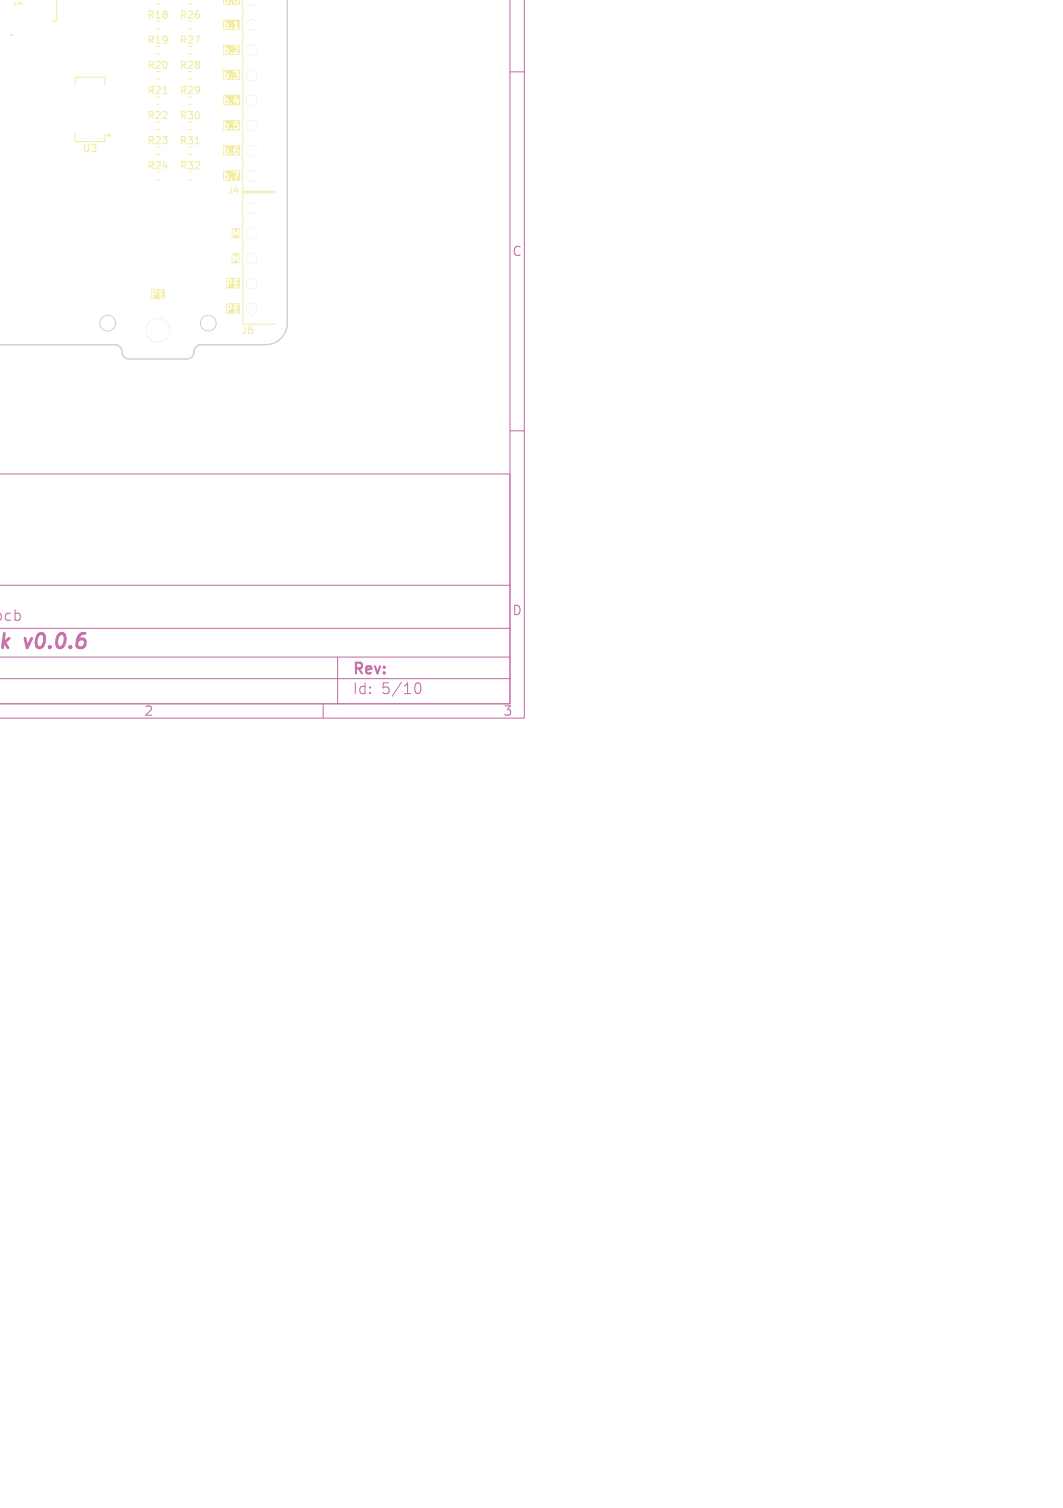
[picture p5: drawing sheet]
<svg xmlns="http://www.w3.org/2000/svg" width="148mm" height="210mm" viewBox="0 0 148 210" stroke-linecap="round" stroke-linejoin="round" font-family="sans-serif">
<defs><g id="words">
<text font-size="2.8" fill="#c872ab" x="4.4" y="90.9">v0.0.6</text>
<g font-size="2.1" fill="#c872ab">
<text x="49" y="94.3">Rev:</text>
<text x="49" y="96.9">Id:</text>
<text x="53.1" y="96.9">5/10</text>
</g>
<g font-size="1.8" fill="#c872ab">
<text x="71.3" y="35.9">C</text>
<text x="71.3" y="85.9">D</text>
<text x="20" y="99.9">2</text>
<text x="70" y="99.9">3</text>
</g>
<g font-size="1.4" fill="#f2eda1">
<text x="1.8" y="-.1" transform="rotate(90 1.8 -.1)">1</text>
<text x="20.4" y="2.8">R18</text>
<text x="24.9" y="2.8">R26</text>
<text x="20.4" y="9.8">R20</text>
<text x="20.4" y="6.3">R19</text>
<text x="24.9" y="9.8">R28</text>
<text x="24.9" y="6.3">R27</text>
<text x="20.4" y="16.8">R22</text>
<text x="20.4" y="13.3">R21</text>
<text x="24.9" y="16.8">R30</text>
<text x="24.9" y="13.3">R29</text>
<text x="11.4" y="21.4">U3</text>
<text x="20.4" y="23.8">R24</text>
<text x="20.4" y="20.3">R23</text>
<text x="24.9" y="20.3">R31</text>
<text x="24.9" y="23.8">R32</text>
<text x="31.6" y="27.2">J4</text>
<text x="33.6" y="46.7">J6</text>
</g>
</g></defs>
<g fill="none" stroke="#c872ab" stroke-width=".15">
<path d="M71 0v98h-71h71v-32h-71M73 0v100h-73M71 10h2M71 60h2M-.1 85.4l.3 .3v.4l-.3 .3M0 94.5h71M0 91.5h71M0 87.5h71M0 81.5h71M1.5 85.5l-.5-.1-.3 .3v.4l.2 .2 .1 .1 .5-.1M2.1 85.5l.4-.1 .3 .3v.4l-.1 .2-.2 .1-.4-.1M2.1 84.9v1.5"/>
<path d="M45 98v2M47 91.5v6.5M57.7 95.7a.55 .55 0 0 1 .4-.6h.1a.94 .94 0 0 1 0 1.5h-.1a.55 .55 0 0 1-.4-.6"/>
</g>
<path d="M.6 88.2l-.2 2M.6 89.4l.5 .8M1.3 88.9l-.9 .7M3.5 88.9l.3 1.3" fill="none" stroke="#c872ab" stroke-width=".4"/>
<g fill="#f2eda1">
<path d="M31.4 24.4l.2 .1v.2l-.1 .2-.1-.1z"/>
<path d="M31.1 23.7h2.3v1.5h-2.3v-1.2h.1v1l.4 .1 .2-.2h.2a.14 .14 0 0 0 .2 .1 .14 .14 0 0 0 .1-.1 .14 .14 0 0 0-.2-.1l-.1 .1h-.2v-.5l-.1-.2h-.3v-.3h1.1v.2h.6l-.4 .8 .1 .2 .5-1.2h-1.9h-.1l-.2 .1z"/>
<path d="M32.3 35.2h1v1.5h-1v-1.2h.1v1h.2v-.6l.2 .4 .2-.4v.6l.1 .1 .1-.1v-1.1h-.2l-.2 .5-.3-.5-.2 .1z"/>
<path d="M31.4 10.4l.2 .1v.2l-.1 .2-.1-.1z"/>
<path d="M31.1 9.7h2.3v1.5h-2.3v-1.2h.1v1l.4 .1 .2-.2h.2a.14 .14 0 0 0 .2 .1 .14 .14 0 0 0 .1-.1 .14 .14 0 0 0-.2-.1l-.1 .1h-.2v-.5l-.1-.2h-.3v-.3h1.1v.2h.5l-.3 .3 .3 .1v.3l-.3 .1-.2-.1v.1l.2 .1 .3 .1 .3-.3v-.3l-.3-.2 .3-.4h-1.9h-.1l-.2 .1z"/>
<path d="M31.4 20.9l.2 .1v.2l-.1 .2-.1-.1z"/>
<path d="M32.7 21h.3v.3h-.3z"/>
<path d="M31.1 20.2h2.3v1.5h-2.3v-1.2h.1v1l.4 .1 .2-.2h.2a.14 .14 0 0 0 .2 .1 .14 .14 0 0 0 .1-.1 .14 .14 0 0 0-.2-.1l-.1 .1h-.2v-.5h.7v.4l.1 .2 .2 .1 .3-.1 .2-.2-.1-.4-.2-.2h-.3l.2-.1 .2-.1 .1-.1h-.5l-.2 .5h-.7l-.2-.2h-.2l-.1-.3-.2 .1z"/>
<path d="M31.4 6.9l.2 .1v.2l-.1 .2-.1-.1z"/>
<path d="M31.1 6.2h2.3v1.5h-2.3v-1.2h.1v1l.4 .1 .2-.2h.2l.2 .2 .3-.2v.2h.7l.1-.1-.1-.1h-.4l.4-.5 .1-.3-.2-.2h-.4l-.2 .1 .1 .1h.4l.1 .1-.6 .7h-.2a.15 .15 0 0 0-.1-.1 .15 .15 0 0 0-.2 .1h-.2v-.6l-.4-.1-.1-.3-.2 .1z"/>
<path d="M31.4 13.9l.2 .1v.2l-.1 .2-.1-.1z"/>
<path d="M31.1 13.2h2.3v1.5h-2.3v-1.2h.1v1l.4 .1 .2-.2h.2a.14 .14 0 0 0 .2 .1 .14 .14 0 0 0 .1-.1 .14 .14 0 0 0-.2-.1l-.1 .1h-.2v-.3h.7l.1 .1h.4v.3h.2v-.3l.1-.1-.1-.1v-.3h-.2v.3h-.3l.2-.7-.1 .1-.3 .7h-.7l-.1-.3-.3-.1-.1-.3-.2 .1z"/>
<path d="M32.3 31.7h1v1.5h-1v-1.2h.1v1h.2v-.6l.2 .4 .2-.4v.6l.1 .1 .1-.1v-1.1h-.2l-.2 .5-.3-.5-.2 .1z"/>
<path d="M31.8 42.6h.3v.2l-.3 .1z"/>
<path d="M31.5 42.2h1.9v1.5h-1.9v-1.2h.1v1h.2v-.4h.3l.2-.2 .1-.3-.1-.1h.3v1l.6 .1 .1-.1-.1-.1h-.4v-.4l.3-.1v-.1h-.3v-.2l.4-.1v-.1l-.9 .1-.6-.1-.2 .1z"/>
<path d="M31.4 17.4l.2 .1v.2l-.1 .2-.1-.1z"/>
<path d="M31.1 16.7h2.3v1.5h-2.3v-1.2h.1v1l.4 .1 .2-.2h.2a.14 .14 0 0 0 .2 .1 .14 .14 0 0 0 .1-.1 .14 .14 0 0 0-.2-.1l-.1 .1h-.2v-.5h.7l.1 .1 .4-.1 .1 .1-.1 .3h-.4l-.1 .1 .2 .2 .4-.1 .2-.2-.1-.4-.2-.2h-.3v-.1h.4l.1-.2h-.6l-.1 .5h-.7l-.1-.2h-.3l-.1-.3-.2 .1z"/>
<path d="M21.4 40.6h.3v.2l-.3 .1z"/>
<path d="M21.1 40.2h1.9v1.5h-1.9v-1.2h.1v1h.2v-.4h.3l.2-.2 .1-.3-.1-.1h.3v1l.6 .1 .1-.1-.1-.1h-.4v-.4l.3-.1-.1-.1h-.2v-.2l.4-.1v-.1l-.9 .1-.6-.1-.2 .1z"/>
<path d="M31.8 39.1h.3v.2l-.3 .1z"/>
<path d="M31.5 38.7h1.9v1.5h-1.9v-1.2h.1v1h.2v-.4h.3l.2-.2 .1-.3-.1-.1h.3v1l.6 .1 .1-.1-.1-.1h-.4v-.4l.3-.1v-.1h-.3v-.2l.4-.1v-.1l-.9 .1-.6-.1-.2 .1z"/>
<path d="M31.4 -.1l.2 .1v.2l-.1 .2-.1-.1z"/>
<path d="M32.7 -.1h.4l-.1 .4h-.2z"/>
<path d="M31.1 -.1h.1v.6l.4 .1 .2-.2h.2a.14 .14 0 0 0 .2 .1 .14 .14 0 0 0 .1-.1 .14 .14 0 0 0-.2-.1l-.1 .1h-.2v-.5h.7l.1 .5 .4 .1 .2-.1 .1-.5h-2.2h2.3v.8h-2.3z"/>
<path d="M31.4 3.4l.2 .1v.2l-.1 .2-.1-.1z"/>
<path d="M31.1 2.7h2.3v1.5h-2.3v-1.2h.1v1l.4 .1 .2-.2h.2a.14 .14 0 0 0 .2 .1 .14 .14 0 0 0 .1-.1 .14 .14 0 0 0-.2-.1l-.1 .1h-.2v-.4l-.1-.3h.8l.1 .1 .2-.1v.7h-.2l-.1 .1h.8l-.1-.1h-.2v-1h-.2l-.3 .3h-.8h-.3l-.1-.3-.2 .1z"/>
</g>
<path d="M7.9 0v2.9h-.6M-.1 8.2h.1M22.7 13h.6M27.2 20h.6" fill="none" stroke="#f2eda1" stroke-width=".15"/>
<path d="M21.8 4h.4M21.8 11h.4M26.3 11h.4M21.8 21.5h.4M21.8 25h.4M26.3 21.5h.4" fill="none" stroke="#f2eda1" stroke-width=".14"/>
<path d="M1.4 4.7h.3v.3h-.3z" fill="#f2eda1"/>
<path d="M33.8 -.1v26.8h4.6M21.8 .5h.4M21.8 18h.4M21.8 7.5h.4M21.8 14.5h.4M26.3 4h.4M26.3 .5h.4M26.3 18h.4M26.3 7.5h.4M26.3 14.5h.4M26.3 25h.4M38.4 26.9h-4.6v18.3h4.6" fill="none" stroke="#f2eda1" stroke-width=".14"/>
<path d="M10.5 11.9v-1.1h4.1v1.1M10.5 18.6v1.1h4.1v-1.1" fill="none" stroke="#f2eda1" stroke-width=".15"/>
<g fill="#f2eda1" stroke="#f2eda1" stroke-width=".14">
<path d="M15.2 18.6l.2 .3h-.5z"/>
<path d="M34.3 0l1.3-.1a.68 .68 0 0 1-.6 .8 .68 .68 0 0 1-.7-.7z"/>
<circle cx="35" cy="43" r=".7"/>
<circle cx="35" cy="39.5" r=".7"/>
<circle cx="35" cy="36" r=".7"/>
<circle cx="35" cy="32.5" r=".7"/>
<circle cx="35" cy="29" r=".7"/>
<circle cx="35" cy="24.5" r=".7"/>
<circle cx="35" cy="21" r=".7"/>
<circle cx="35" cy="17.5" r=".7"/>
<circle cx="35" cy="14" r=".7"/>
<circle cx="35" cy="10.5" r=".7"/>
<circle cx="35" cy="7" r=".7"/>
<circle cx="35" cy="3.5" r=".7"/>
<circle cx="22" cy="46" r="1.6"/>
</g>
<path d="M40 0v45a3 3 0 0 1-3 3h-9a1.09 1.09 0 0 0-1 1.3l-.4 .5-.5 .2h-8.1a1.09 1.09 0 0 1-1-1.3l-.4-.5-.6-.2h-16.1" fill="none" stroke="#d0d2cd" stroke-width=".2"/>
<g fill="none" stroke="#d0d2cd" stroke-width=".14">
<circle cx="15" cy="45" r="1.1"/>
<circle cx="29" cy="45" r="1.1"/>
</g>
<g fill="#d0d2cd" stroke="#d0d2cd" stroke-width=".14">
<path d="M34.3 0l1.3-.1a.68 .68 0 0 1-.6 .8 .68 .68 0 0 1-.7-.7z"/>
<circle cx="35" cy="43" r=".7"/>
<circle cx="35" cy="39.5" r=".7"/>
<circle cx="35" cy="36" r=".7"/>
<circle cx="35" cy="32.5" r=".7"/>
<circle cx="35" cy="29" r=".7"/>
<circle cx="35" cy="24.5" r=".7"/>
<circle cx="35" cy="21" r=".7"/>
<circle cx="35" cy="17.5" r=".7"/>
<circle cx="35" cy="14" r=".7"/>
<circle cx="35" cy="10.5" r=".7"/>
<circle cx="35" cy="7" r=".7"/>
<circle cx="35" cy="3.5" r=".7"/>
<circle cx="22" cy="46" r="1.6"/>
</g>
<g fill="#fff" stroke="#fff" stroke-width=".14">
<path d="M34.3 0l1.3-.1a.68 .68 0 0 1-.6 .8 .68 .68 0 0 1-.7-.7z"/>
<circle cx="35" cy="43" r=".7"/>
<circle cx="35" cy="39.5" r=".7"/>
<circle cx="35" cy="36" r=".7"/>
<circle cx="35" cy="32.5" r=".7"/>
<circle cx="35" cy="29" r=".7"/>
<circle cx="35" cy="24.5" r=".7"/>
<circle cx="35" cy="21" r=".7"/>
<circle cx="35" cy="17.5" r=".7"/>
<circle cx="35" cy="14" r=".7"/>
<circle cx="35" cy="10.5" r=".7"/>
<circle cx="35" cy="7" r=".7"/>
<circle cx="35" cy="3.5" r=".7"/>
<circle cx="22" cy="46" r="1.6"/>
</g>
<use href="#words"/>
</svg>
